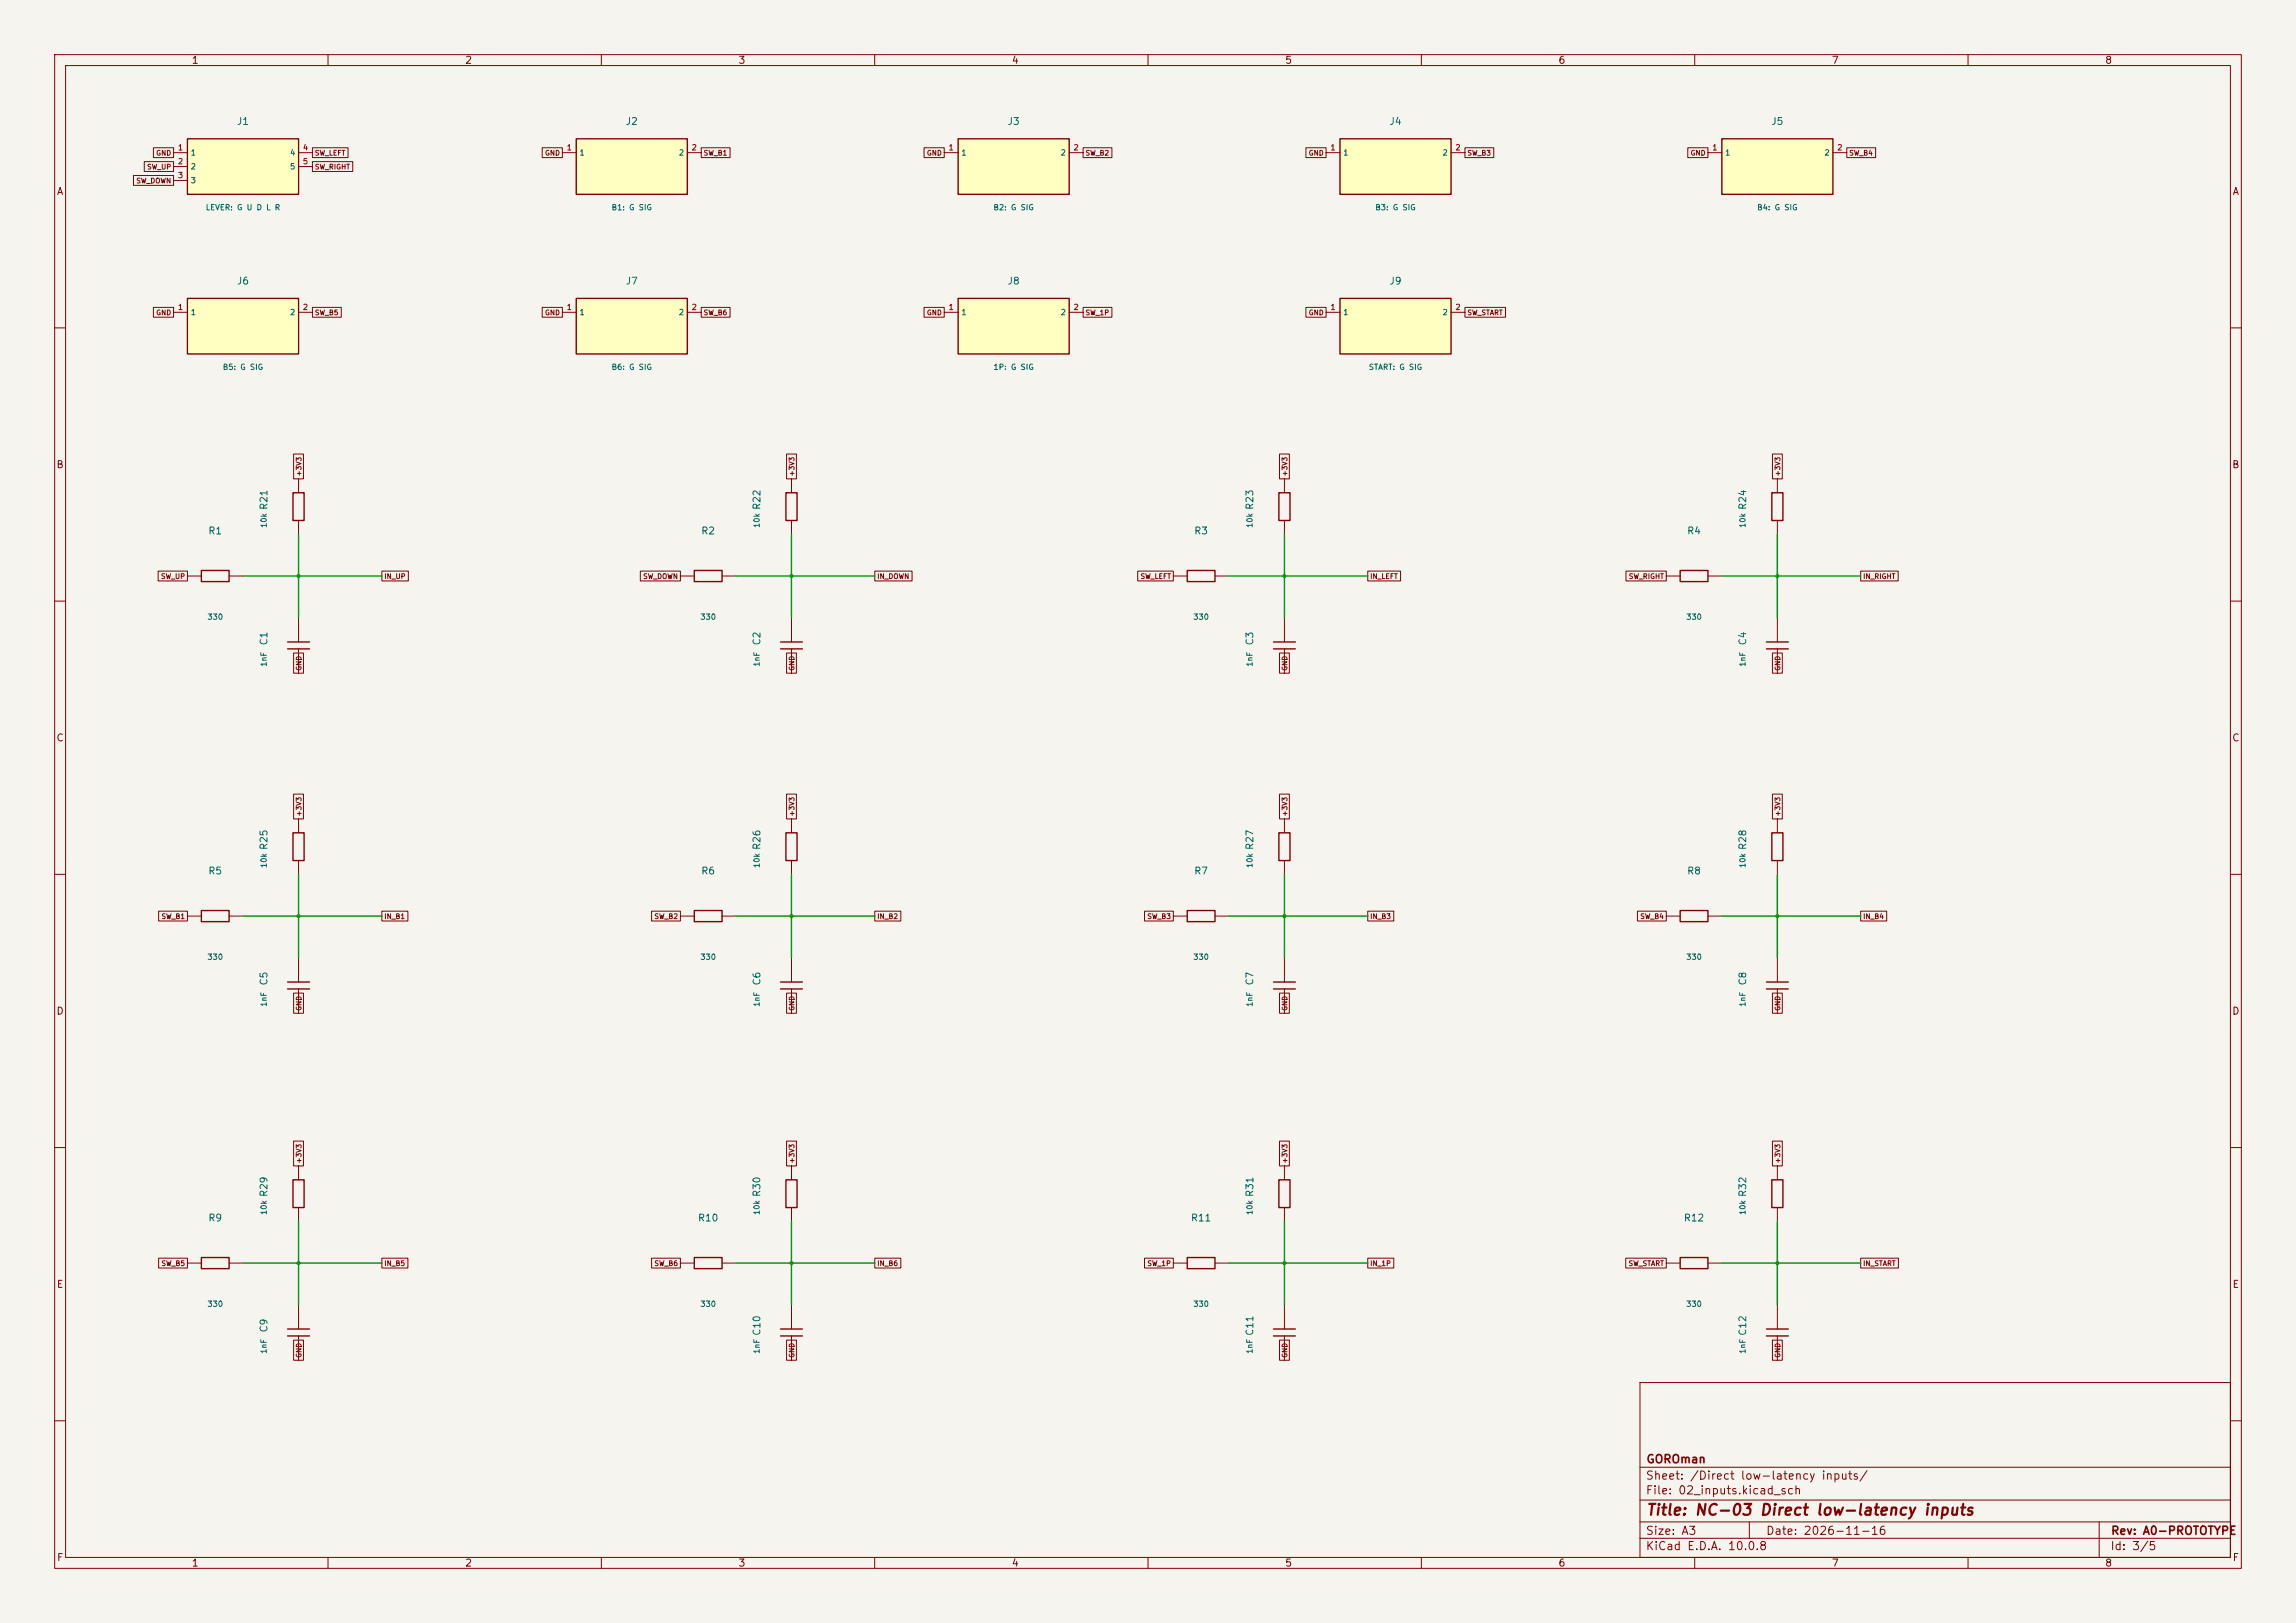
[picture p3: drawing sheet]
<svg xmlns="http://www.w3.org/2000/svg" width="420mm" height="297mm" viewBox="0 0 420 297" stroke-linecap="round" stroke-linejoin="round" font-family="sans-serif">
<defs><g id="words">
<text font-size="2" fill="#840000" x="301" y="277.8">Title: NC-03 Direct low-latency inputs</text>
<g font-size="1.5" fill="#840000">
<text x="301" y="268.1">GOROman</text>
<text x="300.9" y="273.8">File: 02_inputs.kicad_sch</text>
<text x="300.9" y="271.1">Sheet: /Direct low-latency inputs/</text>
<text x="300.9" y="281.2">Size: A3</text>
<text x="322.9" y="281.2">Date: 2026-11-16</text>
<text x="386" y="281.2">Rev: A0-PROTOTYPE</text>
<text x="300.9" y="284">KiCad E.D.A. 10.0.8</text>
<text x="385.9" y="284">Id: 3/5</text>
</g>
<g font-size="1.3" fill="#840000">
<text x="35" y="12">1</text>
<text x="85" y="12">2</text>
<text x="135" y="12">3</text>
<text x="185" y="12">4</text>
<text x="235" y="12">5</text>
<text x="285" y="12">6</text>
<text x="335" y="12">7</text>
<text x="385" y="12">8</text>
<text x="10.3" y="36">A</text>
<text x="408.3" y="36">A</text>
<text x="10.2" y="86">B</text>
<text x="408.2" y="86">B</text>
<text x="10.2" y="136">C</text>
<text x="408.2" y="136">C</text>
<text x="10.2" y="186">D</text>
<text x="408.2" y="186">D</text>
<text x="10.3" y="236">E</text>
<text x="408.3" y="236">E</text>
<text x="10.3" y="286">F</text>
<text x="35" y="287">1</text>
<text x="85" y="287">2</text>
<text x="135" y="287">3</text>
<text x="185" y="287">4</text>
<text x="235" y="287">5</text>
<text x="285" y="287">6</text>
<text x="335" y="287">7</text>
<text x="385" y="287">8</text>
<text x="408.3" y="286">F</text>
</g>
<g font-size="1.3" fill="#006464">
<text x="43.2" y="23.2">J1</text>
<text x="114.4" y="23.2">J2</text>
<text x="184.2" y="23.2">J3</text>
<text x="254.1" y="23.2">J4</text>
<text x="323.9" y="23.2">J5</text>
<text x="43.2" y="52.4">J6</text>
<text x="114.4" y="52.4">J7</text>
<text x="184.2" y="52.4">J8</text>
<text x="254.1" y="52.4">J9</text>
<text x="49.2" y="93.4" transform="rotate(-90 49.2 93.4)">R21</text>
<text x="139.4" y="93.4" transform="rotate(-90 139.4 93.4)">R22</text>
<text x="229.6" y="93.4" transform="rotate(-90 229.6 93.4)">R23</text>
<text x="319.7" y="93.4" transform="rotate(-90 319.7 93.4)">R24</text>
<text x="38" y="98.1">R1</text>
<text x="128.2" y="98.1">R2</text>
<text x="218.3" y="98.1">R3</text>
<text x="308.5" y="98.1">R4</text>
<text x="49.2" y="118.2" transform="rotate(-90 49.2 118.2)">C1</text>
<text x="139.4" y="118.2" transform="rotate(-90 139.4 118.2)">C2</text>
<text x="229.6" y="118.2" transform="rotate(-90 229.6 118.2)">C3</text>
<text x="319.7" y="118.2" transform="rotate(-90 319.7 118.2)">C4</text>
<text x="49.2" y="155.6" transform="rotate(-90 49.2 155.6)">R25</text>
<text x="139.4" y="155.6" transform="rotate(-90 139.4 155.6)">R26</text>
<text x="229.6" y="155.6" transform="rotate(-90 229.6 155.6)">R27</text>
<text x="319.7" y="155.6" transform="rotate(-90 319.7 155.6)">R28</text>
<text x="38" y="160.3">R5</text>
<text x="128.2" y="160.3">R6</text>
<text x="218.3" y="160.3">R7</text>
<text x="308.5" y="160.3">R8</text>
<text x="49.2" y="180.4" transform="rotate(-90 49.2 180.4)">C5</text>
<text x="139.4" y="180.4" transform="rotate(-90 139.4 180.4)">C6</text>
<text x="229.6" y="180.4" transform="rotate(-90 229.6 180.4)">C7</text>
<text x="319.7" y="180.4" transform="rotate(-90 319.7 180.4)">C8</text>
<text x="49.2" y="219.1" transform="rotate(-90 49.2 219.1)">R29</text>
<text x="139.4" y="219.1" transform="rotate(-90 139.4 219.1)">R30</text>
<text x="229.6" y="219.1" transform="rotate(-90 229.6 219.1)">R31</text>
<text x="319.7" y="219.1" transform="rotate(-90 319.7 219.1)">R32</text>
<text x="38" y="223.8">R9</text>
<text x="127.6" y="223.8">R10</text>
<text x="217.7" y="223.8">R11</text>
<text x="307.9" y="223.8">R12</text>
<text x="49.2" y="243.9" transform="rotate(-90 49.2 243.9)">C9</text>
<text x="139.4" y="244.5" transform="rotate(-90 139.4 244.5)">C10</text>
<text x="229.6" y="244.5" transform="rotate(-90 229.6 244.5)">C11</text>
<text x="319.7" y="244.5" transform="rotate(-90 319.7 244.5)">C12</text>
</g>
<g font-size="1" fill="#a90000">
<text x="32.4" y="27.8">1</text>
<text x="55.3" y="27.8">4</text>
<text x="103.6" y="27.8">1</text>
<text x="126.4" y="27.8">2</text>
<text x="173.4" y="27.8">1</text>
<text x="196.3" y="27.8">2</text>
<text x="243.3" y="27.8">1</text>
<text x="266.1" y="27.8">2</text>
<text x="313.1" y="27.8">1</text>
<text x="336" y="27.8">2</text>
<text x="32.4" y="30.3">2</text>
<text x="32.4" y="32.8">3</text>
<text x="55.3" y="30.3">5</text>
<text x="32.4" y="57">1</text>
<text x="55.3" y="57">2</text>
<text x="103.6" y="57">1</text>
<text x="126.4" y="57">2</text>
<text x="173.4" y="57">1</text>
<text x="196.3" y="57">2</text>
<text x="243.3" y="57">1</text>
<text x="266.1" y="57">2</text>
</g>
<g font-size="1" fill="#006464">
<text x="34.8" y="28.7">1</text>
<text x="53" y="28.7">4</text>
<text x="105.9" y="28.7">1</text>
<text x="124.1" y="28.7">2</text>
<text x="175.8" y="28.7">1</text>
<text x="193.9" y="28.7">2</text>
<text x="245.6" y="28.7">1</text>
<text x="263.8" y="28.7">2</text>
<text x="315.5" y="28.7">1</text>
<text x="333.6" y="28.7">2</text>
<text x="34.8" y="31.2">2</text>
<text x="34.8" y="33.8">3</text>
<text x="53" y="31.2">5</text>
<text x="37.5" y="38.7">LEVER: G U D L R</text>
<text x="111.8" y="38.7">B1: G SIG</text>
<text x="181.6" y="38.7">B2: G SIG</text>
<text x="251.5" y="38.7">B3: G SIG</text>
<text x="321.3" y="38.7">B4: G SIG</text>
<text x="34.8" y="57.9">1</text>
<text x="53" y="57.9">2</text>
<text x="105.9" y="57.9">1</text>
<text x="124.1" y="57.9">2</text>
<text x="175.8" y="57.9">1</text>
<text x="193.9" y="57.9">2</text>
<text x="245.6" y="57.9">1</text>
<text x="263.8" y="57.9">2</text>
<text x="40.7" y="67.9">B5: G SIG</text>
<text x="111.8" y="67.9">B6: G SIG</text>
<text x="181.6" y="67.9">1P: G SIG</text>
<text x="250.3" y="67.9">START: G SIG</text>
<text x="49" y="96.7" transform="rotate(-90 49 96.7)">10k</text>
<text x="139.2" y="96.7" transform="rotate(-90 139.2 96.7)">10k</text>
<text x="229.4" y="96.7" transform="rotate(-90 229.4 96.7)">10k</text>
<text x="319.5" y="96.7" transform="rotate(-90 319.5 96.7)">10k</text>
<text x="37.8" y="113.6">330</text>
<text x="128" y="113.6">330</text>
<text x="218.2" y="113.6">330</text>
<text x="308.4" y="113.6">330</text>
<text x="49" y="122.1" transform="rotate(-90 49 122.1)">1nF</text>
<text x="139.2" y="122.1" transform="rotate(-90 139.2 122.1)">1nF</text>
<text x="229.4" y="122.1" transform="rotate(-90 229.4 122.1)">1nF</text>
<text x="319.5" y="122.1" transform="rotate(-90 319.5 122.1)">1nF</text>
<text x="49" y="158.9" transform="rotate(-90 49 158.9)">10k</text>
<text x="139.2" y="158.9" transform="rotate(-90 139.2 158.9)">10k</text>
<text x="229.4" y="158.9" transform="rotate(-90 229.4 158.9)">10k</text>
<text x="319.5" y="158.9" transform="rotate(-90 319.5 158.9)">10k</text>
<text x="37.8" y="175.9">330</text>
<text x="128" y="175.9">330</text>
<text x="218.2" y="175.9">330</text>
<text x="308.4" y="175.9">330</text>
<text x="49" y="184.3" transform="rotate(-90 49 184.3)">1nF</text>
<text x="139.2" y="184.3" transform="rotate(-90 139.2 184.3)">1nF</text>
<text x="229.4" y="184.3" transform="rotate(-90 229.4 184.3)">1nF</text>
<text x="319.5" y="184.3" transform="rotate(-90 319.5 184.3)">1nF</text>
<text x="49" y="222.4" transform="rotate(-90 49 222.4)">10k</text>
<text x="139.2" y="222.4" transform="rotate(-90 139.2 222.4)">10k</text>
<text x="229.4" y="222.4" transform="rotate(-90 229.4 222.4)">10k</text>
<text x="319.5" y="222.4" transform="rotate(-90 319.5 222.4)">10k</text>
<text x="37.8" y="239.4">330</text>
<text x="128" y="239.4">330</text>
<text x="218.2" y="239.4">330</text>
<text x="308.4" y="239.4">330</text>
<text x="49" y="247.8" transform="rotate(-90 49 247.8)">1nF</text>
<text x="139.2" y="247.8" transform="rotate(-90 139.2 247.8)">1nF</text>
<text x="229.4" y="247.8" transform="rotate(-90 229.4 247.8)">1nF</text>
<text x="319.5" y="247.8" transform="rotate(-90 319.5 247.8)">1nF</text>
</g>
<g font-size=".9" fill="#840000">
<text x="28.5" y="28.7">GND</text>
<text x="57.5" y="28.7">SW_LEFT</text>
<text x="99.6" y="28.7">GND</text>
<text x="128.6" y="28.7">SW_B1</text>
<text x="169.4" y="28.7">GND</text>
<text x="198.5" y="28.7">SW_B2</text>
<text x="239.3" y="28.7">GND</text>
<text x="268.3" y="28.7">SW_B3</text>
<text x="309.1" y="28.7">GND</text>
<text x="338.2" y="28.7">SW_B4</text>
<text x="24.8" y="33.8">SW_DOWN</text>
<text x="26.8" y="31.2">SW_UP</text>
<text x="57.5" y="31.2">SW_RIGHT</text>
<text x="28.5" y="57.9">GND</text>
<text x="57.5" y="57.9">SW_B5</text>
<text x="99.6" y="57.9">GND</text>
<text x="128.6" y="57.9">SW_B6</text>
<text x="169.4" y="57.9">GND</text>
<text x="198.5" y="57.9">SW_1P</text>
<text x="239.3" y="57.9">GND</text>
<text x="268.3" y="57.9">SW_START</text>
<text x="55.4" y="87.3" transform="rotate(-90 55.4 87.3)">+3V3</text>
<text x="145.5" y="87.3" transform="rotate(-90 145.5 87.3)">+3V3</text>
<text x="235.7" y="87.3" transform="rotate(-90 235.7 87.3)">+3V3</text>
<text x="325.9" y="87.3" transform="rotate(-90 325.9 87.3)">+3V3</text>
<text x="29.3" y="106.2">SW_UP</text>
<text x="70.2" y="106.2">IN_UP</text>
<text x="117.5" y="106.2">SW_DOWN</text>
<text x="160.4" y="106.2">IN_DOWN</text>
<text x="208.5" y="106.2">SW_LEFT</text>
<text x="250.5" y="106.2">IN_LEFT</text>
<text x="297.8" y="106.2">SW_RIGHT</text>
<text x="340.7" y="106.2">IN_RIGHT</text>
<text x="55.4" y="122.8" transform="rotate(-90 55.4 122.8)">GND</text>
<text x="145.5" y="122.8" transform="rotate(-90 145.5 122.8)">GND</text>
<text x="235.7" y="122.8" transform="rotate(-90 235.7 122.8)">GND</text>
<text x="325.9" y="122.8" transform="rotate(-90 325.9 122.8)">GND</text>
<text x="55.4" y="149.5" transform="rotate(-90 55.4 149.5)">+3V3</text>
<text x="145.5" y="149.5" transform="rotate(-90 145.5 149.5)">+3V3</text>
<text x="235.7" y="149.5" transform="rotate(-90 235.7 149.5)">+3V3</text>
<text x="325.9" y="149.5" transform="rotate(-90 325.9 149.5)">+3V3</text>
<text x="29.4" y="168.4">SW_B1</text>
<text x="70.2" y="168.4">IN_B1</text>
<text x="119.6" y="168.4">SW_B2</text>
<text x="160.4" y="168.4">IN_B2</text>
<text x="209.8" y="168.4">SW_B3</text>
<text x="250.5" y="168.4">IN_B3</text>
<text x="299.9" y="168.4">SW_B4</text>
<text x="340.7" y="168.4">IN_B4</text>
<text x="55.4" y="185.1" transform="rotate(-90 55.4 185.1)">GND</text>
<text x="145.5" y="185.1" transform="rotate(-90 145.5 185.1)">GND</text>
<text x="235.7" y="185.1" transform="rotate(-90 235.7 185.1)">GND</text>
<text x="325.9" y="185.1" transform="rotate(-90 325.9 185.1)">GND</text>
<text x="55.4" y="213" transform="rotate(-90 55.4 213)">+3V3</text>
<text x="145.5" y="213" transform="rotate(-90 145.5 213)">+3V3</text>
<text x="235.7" y="213" transform="rotate(-90 235.7 213)">+3V3</text>
<text x="325.9" y="213" transform="rotate(-90 325.9 213)">+3V3</text>
<text x="29.4" y="231.9">SW_B5</text>
<text x="70.2" y="231.9">IN_B5</text>
<text x="119.6" y="231.9">SW_B6</text>
<text x="160.4" y="231.9">IN_B6</text>
<text x="209.8" y="231.9">SW_1P</text>
<text x="250.5" y="231.9">IN_1P</text>
<text x="297.8" y="231.9">SW_START</text>
<text x="340.7" y="231.9">IN_START</text>
<text x="55.4" y="248.6" transform="rotate(-90 55.4 248.6)">GND</text>
<text x="145.5" y="248.6" transform="rotate(-90 145.5 248.6)">GND</text>
<text x="235.7" y="248.6" transform="rotate(-90 235.7 248.6)">GND</text>
<text x="325.9" y="248.6" transform="rotate(-90 325.9 248.6)">GND</text>
</g>
</g></defs>
<path d="M0 0h420v297h-420z" fill="#f5f4ef" stroke="#f5f4ef" stroke-width=".18"/>
<g fill="none" stroke="#840000" stroke-width=".18">
<path d="M10 10h400v277h-400zM12 12h396v273h-396zM60 10v2M110 10v2M160 10v2M210 10v2M260 10v2M310 10v2M360 10v2M10 60h2M408 60h2M10 110h2"/>
<path d="M408 110h2M10 160h2M54.6 149.9v2.5M54.6 157.5v2.5M234.9 149.9v2.5M234.9 157.5v2.5M408 160h2M34.3 167.6h2.5M41.9 167.6h2.5M10 210h2M408 210h2M54.6 238.8v4.4"/>
<path d="M54.6 244.5v4.4M300 253h108v32h-108zM10 260h2M300 278.5h108M300 274.5h108M300 268.5h108M320 278.5v3M384 278.5v6.5M408 260h2M60 285v2M110 285v2M160 285v2"/>
<path d="M210 285v2M260 285v2M300 281.5h108M310 285v2M360 285v2"/>
</g>
<path d="M53.6 152.4h2v5.1h-2zM233.9 152.4h2.1v5.1h-2.1zM36.8 166.6h5.1v2.1h-5.1zM52.6 243.2h4M52.6 244.5h4" fill="none" stroke="#840000" stroke-width=".25"/>
<path d="M34.3 25.4h20.3v10.2h-20.3z" fill="#ffffc2"/>
<path d="M34.3 25.4h20.3v10.2h-20.3zM143.8 152.4h2v5.1h-2zM53.6 215.9h2v5.1h-2zM36.8 230.1h5.1v2.1h-5.1zM142.8 243.2h4M142.8 244.5h4" fill="none" stroke="#840000" stroke-width=".25"/>
<g fill="none" stroke="#840000" stroke-width=".18">
<path d="M31.7 27.9h2.6M31.7 30.5h2.6M31.7 33h2.6M54.6 27.9h2.5M54.6 30.5h2.5M144.8 149.9v2.5M144.8 157.5v2.5M54.6 213.4v2.5M34.3 231.1h2.5M41.9 231.1h2.5M54.6 221v2.5M144.8 238.8v4.4"/>
<path d="M144.8 244.5v4.4"/>
</g>
<path d="M105.4 25.4h20.3v10.2h-20.3z" fill="#ffffc2"/>
<path d="M105.4 25.4h20.3v10.2h-20.3z" fill="none" stroke="#840000" stroke-width=".25"/>
<path d="M102.9 27.9h2.5M125.7 27.9h2.6" fill="none" stroke="#840000" stroke-width=".18"/>
<path d="M105.4 54.6h20.3v10.2h-20.3z" fill="#ffffc2"/>
<path d="M105.4 54.6h20.3v10.2h-20.3zM52.6 179.7h4M142.8 179.7h4M52.6 181h4M142.8 181h4M127 230.1h5.1v2.1h-5.1z" fill="none" stroke="#840000" stroke-width=".25"/>
<path d="M102.9 57.2h2.5M125.7 57.2h2.6M54.6 175.3v4.4M144.8 175.3v4.4M54.6 181v4.4M144.8 181v4.4M124.5 231.1h2.5M132.1 231.1h2.5" fill="none" stroke="#840000" stroke-width=".18"/>
<path d="M34.3 54.6h20.3v10.2h-20.3z" fill="#ffffc2"/>
<path d="M34.3 54.6h20.3v10.2h-20.3zM233.9 90.2h2.1v5.1h-2.1zM127 104.4h5.1v2h-5.1zM142.8 117.5h4M142.8 118.7h4M217.2 104.4h5v2h-5zM127 166.6h5.1v2.1h-5.1z" fill="none" stroke="#840000" stroke-width=".25"/>
<path d="M31.7 57.2h2.6M54.6 57.2h2.5M234.9 87.6v2.6M234.9 95.3v2.5M124.5 105.4h2.5M132.1 105.4h2.5M144.8 113v4.5M144.8 118.7v4.5M214.6 105.4h2.6M222.2 105.4h2.6M124.5 167.6h2.5M132.1 167.6h2.5" fill="none" stroke="#840000" stroke-width=".18"/>
<path d="M315 25.4h20.3v10.2h-20.3z" fill="#ffffc2"/>
<path d="M315 25.4h20.3v10.2h-20.3zM53.6 90.2h2v5.1h-2zM324.1 90.2h2v5.1h-2zM36.8 104.4h5.1v2h-5.1zM307.3 104.4h5.1v2h-5.1z" fill="none" stroke="#840000" stroke-width=".25"/>
<path d="M312.4 27.9h2.6M335.3 27.9h2.5M54.6 87.6v2.6M54.6 95.3v2.5M325.1 87.6v2.6M325.1 95.3v2.5M34.3 105.4h2.5M41.9 105.4h2.5M304.8 105.4h2.5M312.4 105.4h2.6" fill="none" stroke="#840000" stroke-width=".18"/>
<path d="M175.3 54.6h20.3v10.2h-20.3z" fill="#ffffc2"/>
<path d="M175.3 54.6h20.3v10.2h-20.3z" fill="none" stroke="#840000" stroke-width=".25"/>
<path d="M172.7 57.2h2.6M195.6 57.2h2.5" fill="none" stroke="#840000" stroke-width=".18"/>
<path d="M175.3 25.4h20.3v10.2h-20.3z" fill="#ffffc2"/>
<path d="M175.3 25.4h20.3v10.2h-20.3zM52.6 117.5h4M52.6 118.7h4M233 117.5h3.9M233 118.7h3.9M323.1 117.5h4M323.1 118.7h4" fill="none" stroke="#840000" stroke-width=".25"/>
<path d="M172.7 27.9h2.6M195.6 27.9h2.5M54.6 113v4.5M54.6 118.7v4.5M234.9 113v4.5M234.9 118.7v4.5M325.1 113v4.5M325.1 118.7v4.5" fill="none" stroke="#840000" stroke-width=".18"/>
<path d="M245.1 54.6h20.3v10.2h-20.3z" fill="#ffffc2"/>
<path d="M245.1 54.6h20.3v10.2h-20.3zM143.8 90.2h2v5.1h-2zM217.2 230.1h5v2.1h-5z" fill="none" stroke="#840000" stroke-width=".25"/>
<path d="M242.6 57.2h2.5M265.4 57.2h2.6M144.8 87.6v2.6M144.8 95.3v2.5M214.6 231.1h2.6M222.2 231.1h2.6" fill="none" stroke="#840000" stroke-width=".18"/>
<path d="M245.1 25.4h20.3v10.2h-20.3z" fill="#ffffc2"/>
<g fill="none" stroke="#840000" stroke-width=".25">
<path d="M245.1 25.4h20.3v10.2h-20.3zM324.1 152.4h2v5.1h-2zM217.2 166.6h5v2.1h-5zM233 179.7h3.9M307.3 166.6h5.1v2.1h-5.1zM323.1 179.7h4M233 181h3.9M323.1 181h4M143.8 215.9h2v5.1h-2zM233.9 215.9h2.1v5.1h-2.1zM324.1 215.9h2v5.1h-2zM307.3 230.1h5.1v2.1h-5.1z"/>
<path d="M233 243.2h3.9M233 244.5h3.9M323.1 243.2h4M323.1 244.5h4"/>
</g>
<g fill="none" stroke="#840000" stroke-width=".18">
<path d="M24.4 32.1h7.3v1.8h-7.3zM26.4 29.6h5.3v1.8h-5.3zM28.1 27h3.6v1.8h-3.6zM57.1 27h6.6v1.8h-6.6zM57.1 29.6h7.4v1.8h-7.4zM99.2 27h3.7v1.8h-3.7zM128.3 27h5.2v1.8h-5.2zM169 27h3.7v1.8h-3.7zM198.1 27h5.3v1.8h-5.3zM238.9 27h3.7v1.8h-3.7zM242.6 27.9h2.5M265.4 27.9h2.6"/>
<path d="M268 27h5.2v1.8h-5.2zM308.7 27h3.7v1.8h-3.7zM337.8 27h5.3v1.8h-5.3zM28.1 56.2h3.6v1.9h-3.6zM57.1 56.2h5.3v1.9h-5.3zM99.2 56.2h3.7v1.9h-3.7zM128.3 56.2h5.2v1.9h-5.2zM169 56.2h3.7v1.9h-3.7zM198.1 56.2h5.3v1.9h-5.3zM238.9 56.2h3.7v1.9h-3.7zM268 56.2h7.4v1.9h-7.4zM53.7 83.1h1.8v4.5h-1.8z"/>
<path d="M143.9 83.1h1.8v4.5h-1.8zM234 83.1h1.9v4.5h-1.9zM324.2 83.1h1.8v4.5h-1.8zM28.9 104.5h5.4v1.8h-5.4zM53.7 119.5h1.8v3.7h-1.8zM69.8 104.5h4.9v1.8h-4.9zM117.1 104.5h7.4v1.8h-7.4zM143.9 119.5h1.8v3.7h-1.8zM160 104.5h6.8v1.8h-6.8zM208.1 104.5h6.5v1.8h-6.5zM234 119.5h1.9v3.7h-1.9zM250.2 104.5h6v1.8h-6z"/>
<path d="M297.4 104.5h7.4v1.8h-7.4zM324.2 119.5h1.8v3.7h-1.8zM340.4 104.5h6.8v1.8h-6.8zM53.7 145.3h1.8v4.6h-1.8zM143.9 145.3h1.8v4.6h-1.8zM234 145.3h1.9v4.6h-1.9zM324.2 145.3h1.8v4.6h-1.8zM325.1 149.9v2.5M325.1 157.5v2.5M29 166.7h5.3v1.8h-5.3zM69.8 166.7h4.8v1.8h-4.8zM119.2 166.7h5.3v1.8h-5.3z"/>
<path d="M160 166.7h4.8v1.8h-4.8zM209.4 166.7h5.2v1.8h-5.2zM214.6 167.6h2.6M222.2 167.6h2.6M234.9 175.3v4.4M250.2 166.7h4.7v1.8h-4.7zM299.5 166.7h5.3v1.8h-5.3zM304.8 167.6h2.5M312.4 167.6h2.6M325.1 175.3v4.4M340.4 166.7h4.7v1.8h-4.7zM53.7 181.7h1.8v3.7h-1.8z"/>
<path d="M143.9 181.7h1.8v3.7h-1.8zM234 181.7h1.9v3.7h-1.9zM234.9 181v4.4M324.2 181.7h1.8v3.7h-1.8zM325.1 181v4.4M53.7 208.8h1.8v4.6h-1.8zM143.9 208.8h1.8v4.6h-1.8zM144.8 213.4v2.5M234 208.8h1.9v4.6h-1.9zM234.9 213.4v2.5M324.2 208.8h1.8v4.6h-1.8zM325.1 213.4v2.5"/>
<path d="M29 230.2h5.3v1.8h-5.3zM69.8 230.2h4.8v1.8h-4.8zM119.2 230.2h5.3v1.8h-5.3zM144.8 221v2.5M160 230.2h4.8v1.8h-4.8zM209.4 230.2h5.2v1.8h-5.2zM234.9 221v2.5M234.9 238.8v4.4M250.2 230.2h4.7v1.8h-4.7zM297.4 230.2h7.4v1.8h-7.4zM304.8 231.1h2.5M312.4 231.1h2.6"/>
<path d="M325.1 221v2.5M325.1 238.8v4.4M340.4 230.2h6.9v1.8h-6.9zM53.7 245.2h1.8v3.7h-1.8zM143.9 245.2h1.8v3.7h-1.8zM234 245.2h1.9v3.7h-1.9zM234.9 244.5v4.4M324.2 245.2h1.8v3.7h-1.8zM325.1 244.5v4.4"/>
</g>
<g fill="none" stroke="#009600" stroke-width=".25">
<path d="M54.6 97.8v15.2M144.8 97.8v15.2M234.9 97.8v15.2M325.1 97.8v15.2M44.4 105.4h25.4M134.6 105.4h25.4M224.8 105.4h25.4M315 105.4h25.4M44.4 167.6h25.4M54.6 160v15.3M134.6 167.6h25.4M144.8 160v15.3"/>
<path d="M224.8 167.6h25.4M234.9 160v15.3M315 167.6h25.4M325.1 160v15.3M44.4 231.1h25.4M54.6 223.5v15.3M134.6 231.1h25.4M144.8 223.5v15.3M224.8 231.1h25.4M234.9 223.5v15.3M315 231.1h25.4M325.1 223.5v15.3"/>
</g>
<g fill="#009600">
<circle cx="54.6" cy="105.4" r=".38"/>
<circle cx="144.8" cy="105.4" r=".38"/>
<circle cx="235" cy="231.1" r=".38"/>
<circle cx="325.1" cy="231.1" r=".38"/>
<circle cx="235" cy="167.6" r=".38"/>
<circle cx="325.1" cy="167.6" r=".38"/>
<circle cx="235" cy="105.4" r=".38"/>
<circle cx="325.1" cy="105.4" r=".38"/>
<circle cx="54.6" cy="167.6" r=".38"/>
<circle cx="144.8" cy="167.6" r=".38"/>
<circle cx="54.6" cy="231.1" r=".38"/>
<circle cx="144.8" cy="231.1" r=".38"/>
</g>
<use href="#words"/>
</svg>
